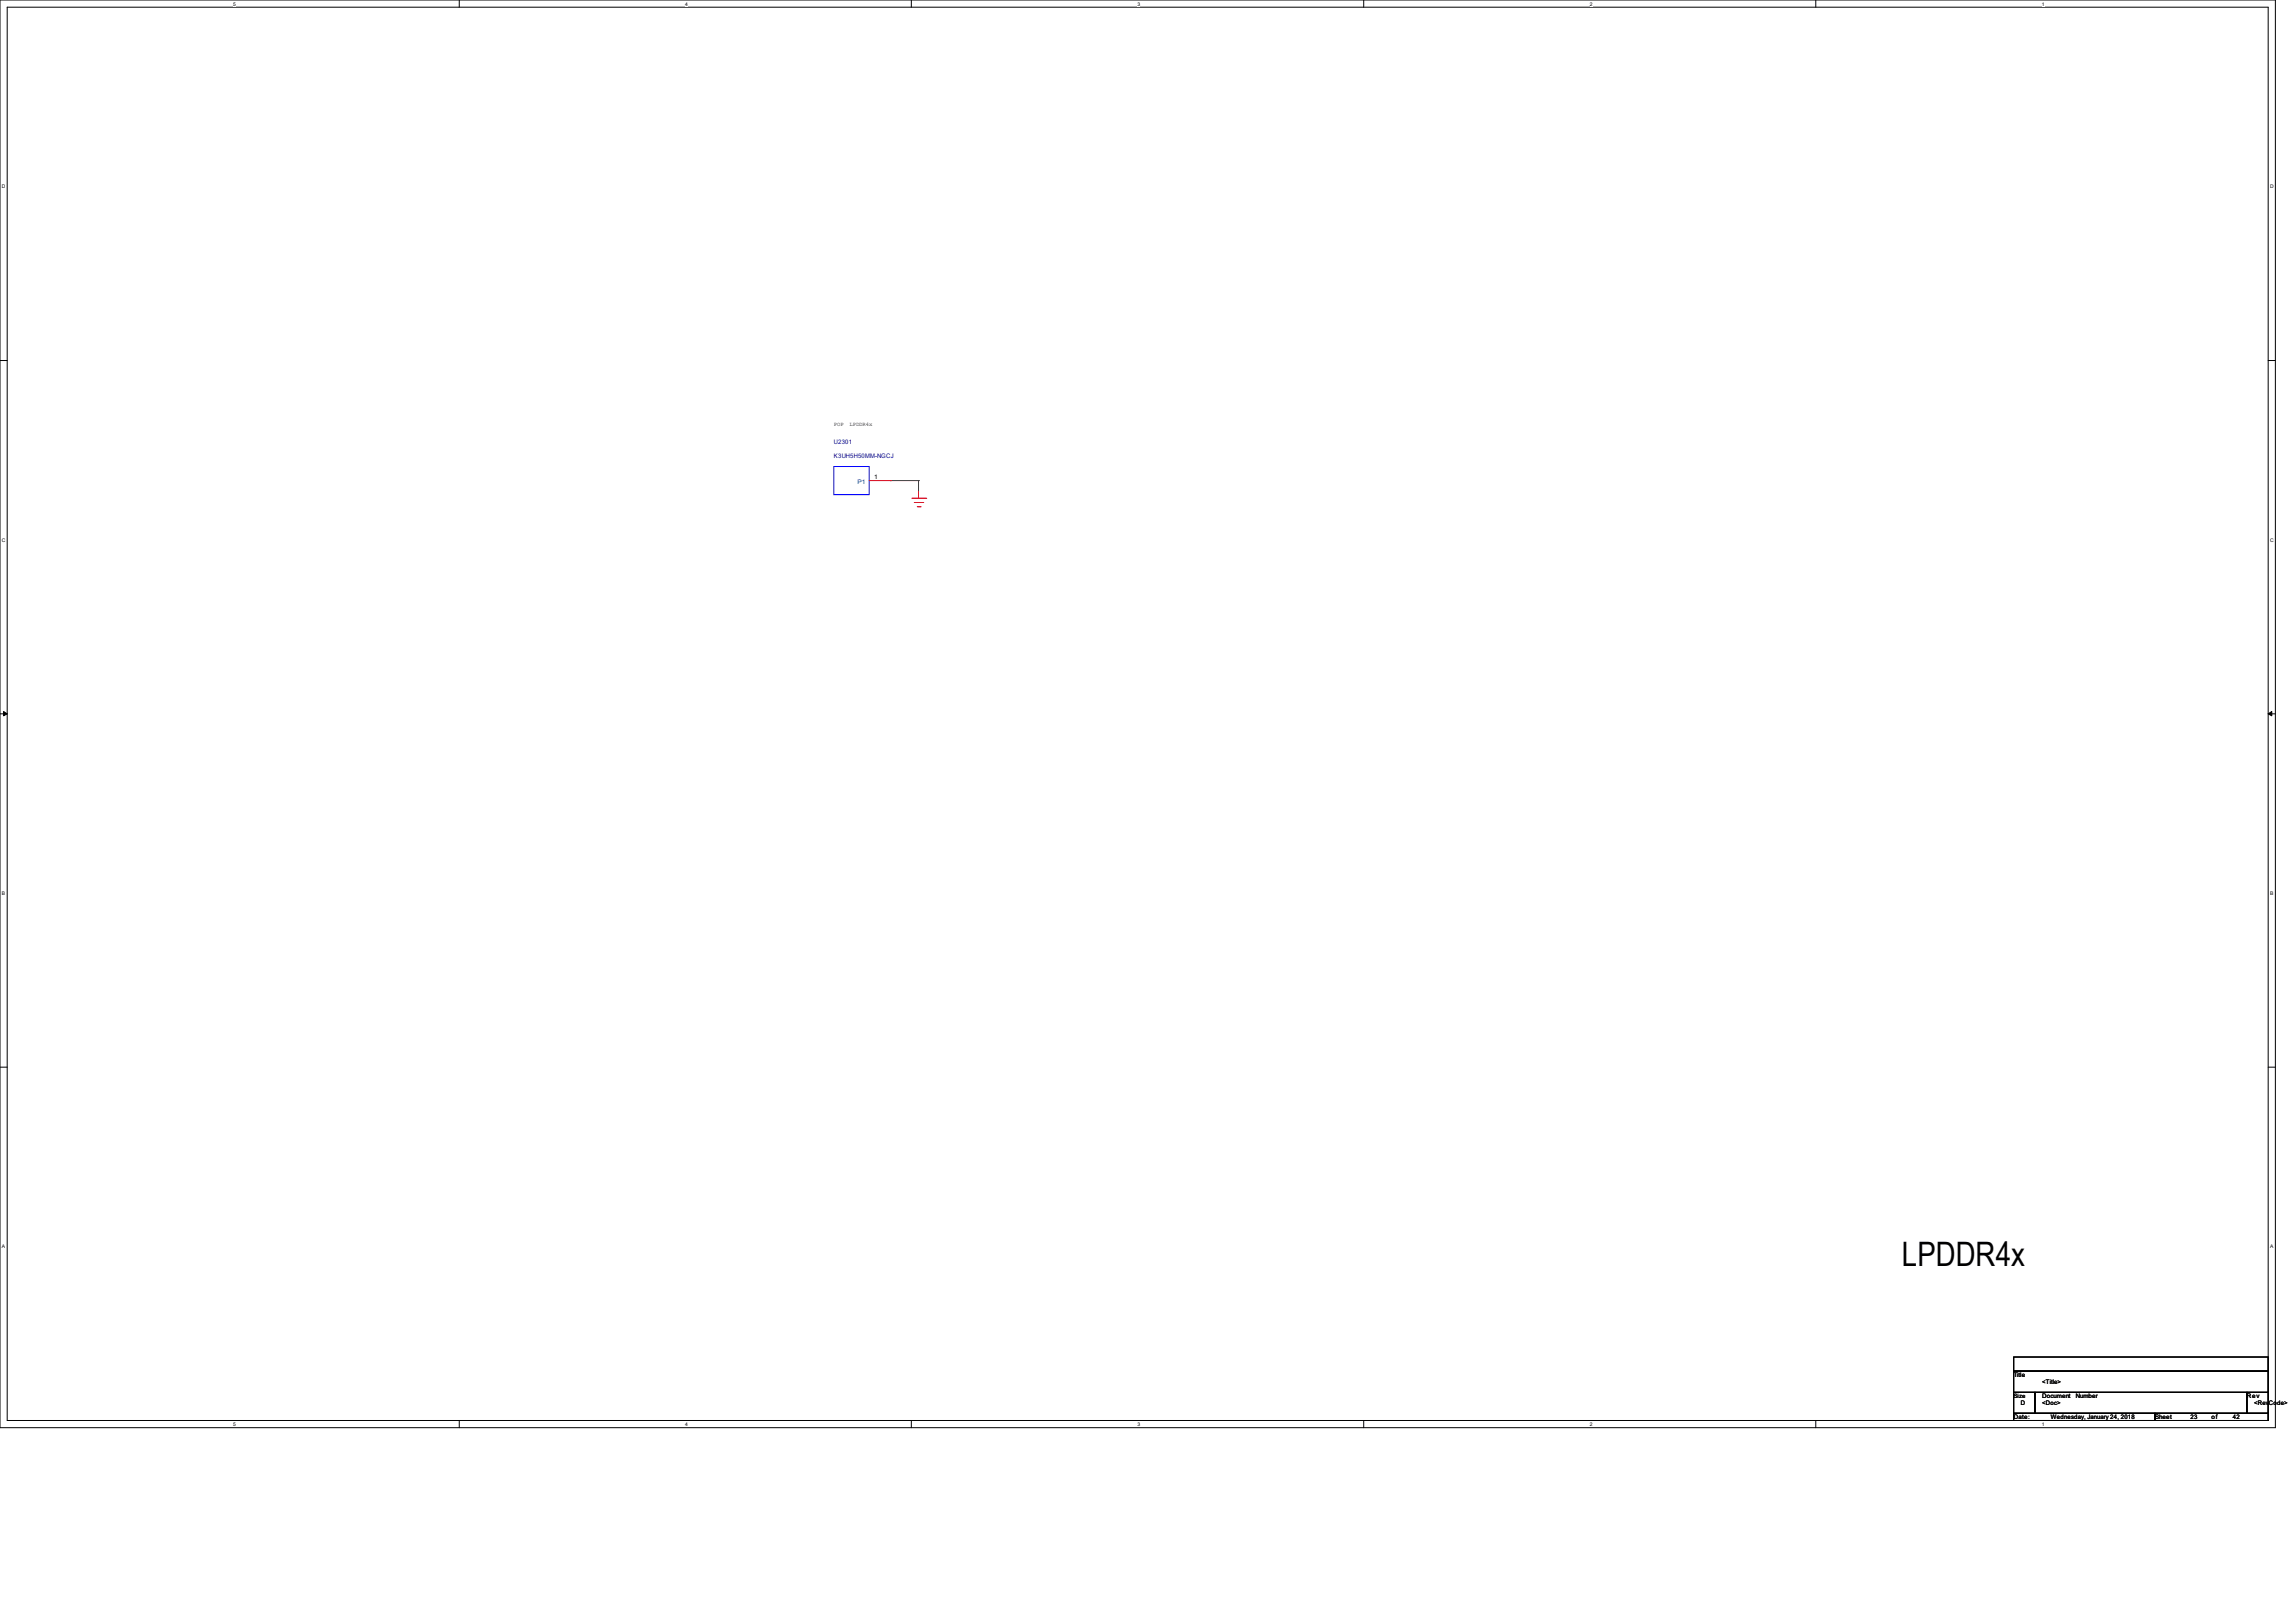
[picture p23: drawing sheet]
<svg xmlns="http://www.w3.org/2000/svg" width="297mm" height="210mm" viewBox="0 0 297 210" stroke-linecap="round" stroke-linejoin="round" font-family="sans-serif">
<defs><g id="words">
<text font-size="4.4" x="246.1" y="163.8">LPDDR4x</text>
<g font-size=".8" fill="#000080">
<text x="107.9" y="57.5">U2301</text>
<text x="107.9" y="59.3">K3UH5H50MM-NGCJ</text>
</g>
<text font-size=".8" fill="#004080" x="111" y="62.6">P1</text>
<g font-size=".8">
<text x="113.1" y="62">1</text>
<text x="260.6" y="178.2">Title</text>
<text x="264.3" y="179.1">&lt;Title&gt;</text>
<text x="260.6" y="180.9">Size</text>
<text x="260.6" y="183.6">Date:</text>
<text x="261.5" y="181.8">D</text>
<text x="264.3" y="180.9">Document</text>
<text x="264.3" y="181.8">&lt;Doc&gt;</text>
<text x="265.4" y="183.6">Wednesday, January 24, 2018</text>
<text x="268.6" y="180.9">Number</text>
<text x="278.9" y="183.6">Sheet</text>
<text x="283.5" y="183.6">23</text>
<text x="286.2" y="183.6">of</text>
<text x="289" y="183.6">42</text>
<text x="290.8" y="180.9">Rev</text>
<text x="291.7" y="181.8">&lt;RevCode&gt;</text>
</g>
<g font-size=".7">
<text x="107.9" y="55.1">POP</text>
<text x="109.9" y="55.1">LPDDR4x</text>
</g>
<g font-size=".6">
<text x="30.2" y=".7">5</text>
<text x="88.7" y=".7">4</text>
<text x="147.2" y=".7">3</text>
<text x="205.7" y=".7">2</text>
<text x="264.2" y=".7">1</text>
<text x=".3" y="24.4">D</text>
<text x="293.8" y="24.4">D</text>
<text x=".3" y="70.1">C</text>
<text x="293.8" y="70.1">C</text>
<text x=".3" y="115.8">B</text>
<text x="293.8" y="115.8">B</text>
<text x=".3" y="161.5">A</text>
<text x="293.8" y="161.5">A</text>
<text x="30.2" y="184.5">5</text>
<text x="88.7" y="184.5">4</text>
<text x="147.2" y="184.5">3</text>
<text x="205.7" y="184.5">2</text>
<text x="264.2" y="184.5">1</text>
</g>
</g></defs>
<path d="M0 0h294.5v184.7h-294.5zM.9 .9h292.6v182.9h-292.6z" fill="none" stroke="#000" stroke-width=".13"/>
<g fill="#fff">
<path d="M30.2 .1h.3v.7h-.3z"/>
<path d="M30.2 183.9h.3v.8h-.3z"/>
</g>
<path d="M59.4 0v.9M59.4 183.8v.9" fill="none" stroke="#000" stroke-width=".13"/>
<g fill="#fff">
<path d="M88.7 .1h.3v.7h-.3z"/>
<path d="M88.7 183.9h.3v.8h-.3z"/>
</g>
<path d="M117.9 0v.9M117.9 183.8v.9" fill="none" stroke="#000" stroke-width=".13"/>
<g fill="#fff">
<path d="M147.2 .1h.3v.7h-.3z"/>
<path d="M147.2 183.9h.3v.8h-.3z"/>
</g>
<path d="M176.5 0v.9M176.5 183.8v.9" fill="none" stroke="#000" stroke-width=".13"/>
<g fill="#fff">
<path d="M205.7 .1h.4v.7h-.4z"/>
<path d="M205.7 183.9h.4v.8h-.4z"/>
</g>
<path d="M235 0v.9M235 183.8v.9" fill="none" stroke="#000" stroke-width=".13"/>
<g fill="#fff">
<path d="M264.2 .1h.4v.7h-.4z"/>
<path d="M264.2 183.9h.4v.8h-.4z"/>
<path d="M.3 23.8h.4v.7h-.4z"/>
<path d="M293.8 23.8h.5v.7h-.5z"/>
<path d="M.3 69.5h.4v.7h-.4z"/>
<path d="M293.8 69.5h.5v.7h-.5z"/>
</g>
<path d="M0 46.7h.9M293.5 46.7h1" fill="none" stroke="#000" stroke-width=".13"/>
<g fill="#fff">
<path d="M.3 115.2h.4v.8h-.4z"/>
<path d="M293.8 115.2h.4v.8h-.4z"/>
</g>
<path d="M0 92.4h.9M293.5 92.4h1" fill="none" stroke="#000" stroke-width=".13"/>
<path d="M.5 92.1l.4 .3-.4 .2zM293.5 92.4l.5-.3v.5z" fill="#000" stroke="#000" stroke-width=".13"/>
<g fill="#fff">
<path d="M.3 161h.3v.7h-.3z"/>
<path d="M293.8 161h.4v.7h-.4z"/>
</g>
<path d="M0 138.1h.9M293.5 138.1h1M260.6 175.6h32.9v1.8h-32.9zM260.6 177.4h32.9v2.8h-32.9zM260.6 180.2h2.8v2.7h-2.8zM260.6 182.9h18.3v.9h-18.3zM263.4 180.2h27.4v2.7h-27.4zM278.9 182.9h14.6v.9h-14.6zM290.8 180.2h2.7v2.7h-2.7z" fill="none" stroke="#000" stroke-width=".13"/>
<path d="M115.2 62.2h.1M115.2 62.2h3.7M118.9 62.2h.1M118.9 62.2v1.4" fill="none" stroke="#800040" stroke-width=".13"/>
<path d="M112.5 62.2h2.7M115.2 62.2h.1M118 64.5h1.8M118.3 65h1.1M118.7 65.6h.4M118.9 64.5h.1M118.9 63.6v.9M119.1 65.6h.1M119.4 65h.1M119.8 64.5h.1" fill="none" stroke="#f00" stroke-width=".13"/>
<path d="M107.9 60.4h4.6v3.6h-4.6z" fill="none" stroke="#00f" stroke-width=".13"/>
<use href="#words"/>
</svg>
